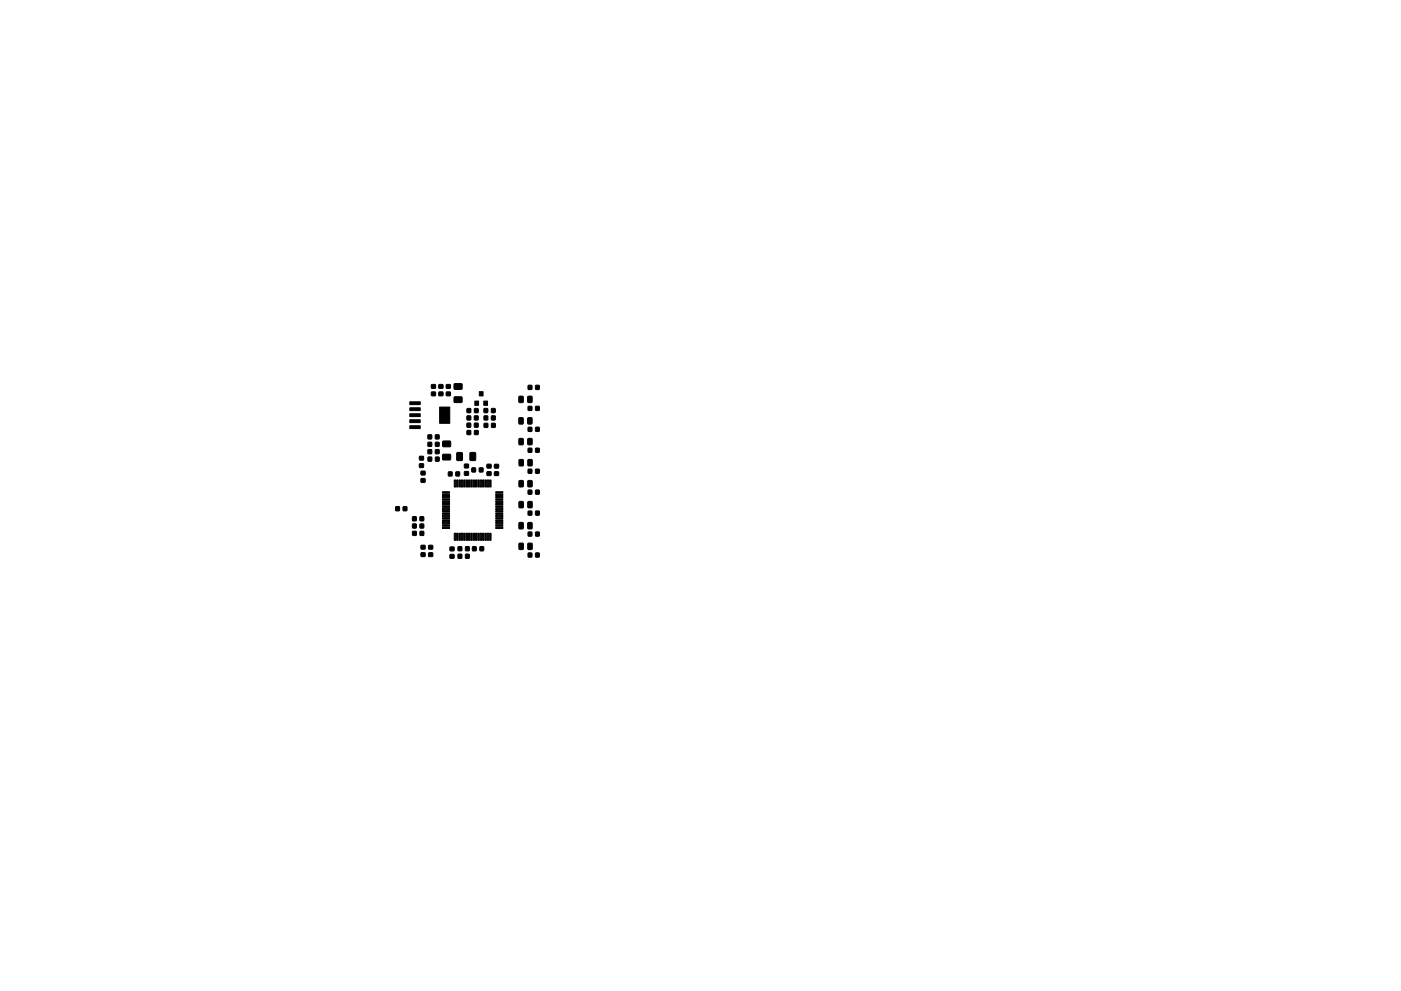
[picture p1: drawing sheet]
<svg xmlns="http://www.w3.org/2000/svg" width="297mm" height="210mm" viewBox="0 0 297 210" stroke-linecap="round" stroke-linejoin="round" font-family="sans-serif">
<g fill="#000" stroke="#000" stroke-width=".21">
<path d="M86.9 89.1h2.2v.6h-2.2zM86.9 86.5h2.2v.6h-2.2zM86.9 87.8h2.2v.6h-2.2zM86.9 90.3h2.2v.6h-2.2zM86.9 85.2h2.2v.6h-2.2zM88.9 98.4h.9v.7l-.8 .1zM88.9 96.8h.9v.8h-.8zM89.3 100h.8v.7l-.8 .1zM90.8 92.3h.7v.8h-.7zM90.8 93.9h.7v.8h-.8zM90.8 95.4h.7v.8h-.7zM90.8 97h.7v.8h-.7z"/>
<path d="M91.5 83.2h.8v.7l-.8 .1zM91.5 81.6h.8v.7l-.8 .1zM92.3 92.3h.8v.8h-.8zM92.3 93.9h.8v.8h-.8zM92.3 95.4h.8v.8h-.8zM92.3 97h.8v.8h-.8zM93.2 86.4h2.2v3.4h-2.2zM93.1 81.6h.8v.7l-.8 .1zM93.1 83.2h.8v.7h-.8zM94.6 83.2h.8l.1 .7-.8 .1zM94.6 81.6h.8l.1 .7-.8 .1zM93.9 96.4h1.6v1.1l-1.6 .1z"/>
<path d="M93.9 93.6h1.6v1.1l-1.6 .1zM96.3 81.4h1.6l.1 1.1-1.6 .1zM96.3 84.2h1.6l.1 1.1-1.6 .1zM96.9 96.1h1.1v1.6l-1.1-.1zM98.5 98.5h.8v.7h-.8zM99 88.3h.8v.8h-.8zM99 89.8h.8v.8h-.8zM99 91.4h.8v.8h-.8zM99 86.7h.8v.8h-.8zM99.7 96.1h1.1v1.6l-1.1-.1zM100.1 99.3h.7v.8h-.8zM100.6 88.3h.8l-.1 .8h-.7z"/>
<path d="M100.6 89.8h.8l-.1 .8h-.7zM100.6 91.4h.8l-.1 .8h-.7zM100.6 86.7h.8v.8h-.8zM100.7 85.1h.8v.9h-.8zM101.6 99.3h.8v.8h-.8zM101.6 83.1h.8v.9h-.8zM102.6 86.7h.8v.8h-.8zM102.6 88.3h.8v.8h-.8zM102.7 89.8l.7 .1v.8l-.8-.1zM102.6 85.1h.8v.9h-.8zM103.3 98.5h.8v.8h-.8zM104.2 86.7h.8l-.1 .8h-.7z"/>
<path d="M104.2 88.3h.8v.8h-.8zM104.2 89.8l.8 .1v.8l-.8-.1zM104.9 98.5h.8v.8h-.8zM110.1 88.7h.8l-.1 1.3-.8-.1zM110.1 84.1h.8l-.1 1.3-.8-.1zM110.1 93.1h.8v1.3l-.9-.1zM110.1 97.5l.8 .1v1.2h-.8zM112 90.7h.8l-.1 .8h-.7zM112 99.6h.8l-.1 .8h-.7zM112 81.8h.8l-.1 .8h-.7zM112 86.2h.8l-.1 .9-.7-.1zM112 95.1h.8l-.1 .9-.7-.1z"/>
<path d="M111.9 88.7h.9l-.1 1.3-.8-.1zM111.9 84.1l.7-.1 .2 .2v1l-.1 .2-.8-.1zM111.9 93.1l.7-.1 .2 .1v1.1l-.1 .2-.8-.1zM112 97.5l.8 .1v1.2h-.9zM113.6 90.7h.7v.8h-.7zM113.6 99.6h.7v.8h-.7zM113.6 81.8h.7v.8h-.7zM113.6 86.2h.7v.9l-.7-.1zM113.6 95.1h.7v.9l-.7-.1zM83.9 107.5h.8v.9l-.8-.1zM85.5 107.5h.8l-.1 .9-.7-.1zM87.5 109.6l.8 .1-.1 .8h-.7z"/>
<path d="M87.5 111.2h.8l-.1 .8h-.7zM87.5 112.7l.8 .1-.1 .8h-.7zM89.1 109.6l.7 .1v.8h-.7zM89.1 111.2h.7v.8h-.7zM89.1 112.7l.7 .1v.8h-.7zM89.3 101.6h.8v.7h-.8zM89.3 115.7h.8v.8h-.8zM89.3 117.3h.8v.7l-.8 .1zM90.9 115.7h.8v.8h-.8zM90.9 117.3h.8v.8h-.8zM93.8 104.3h1.5v.3h-1.5zM93.8 104.8h1.5v.3h-1.5z"/>
<path d="M93.8 105.3h1.5v.3h-1.5zM93.8 105.8h1.5v.3h-1.5zM93.8 106.3h1.5v.3h-1.5zM93.8 106.8h1.5v.3h-1.5zM93.8 107.3h1.5v.3h-1.5zM93.8 107.8h1.5v.3h-1.5zM93.8 108.3h1.5v.3h-1.5zM93.8 108.8h1.5v.3h-1.5zM93.8 109.3h1.5v.3h-1.5zM93.8 109.8h1.5v.3h-1.5zM93.8 110.3h1.5v.3h-1.5zM93.8 110.8h1.5v.3h-1.5z"/>
<path d="M93.8 111.3h1.5v.3h-1.5zM93.8 111.8h1.5v.3h-1.5zM95.1 100.1l.8 .1-.1 .8-.7-.1zM95.4 116.1h.9v.7h-.9zM95.4 117.7h.9v.7h-.9zM96.3 101.8h.3v1.5h-.3zM96.3 113.1h.3v1.5h-.3zM96.8 101.8h.3v1.5h-.3zM96.8 113.1h.3v1.5h-.3zM96.7 100.1l.7 .1v.8l-.7-.1zM97.3 101.8h.3v1.5h-.3zM97.3 113.1h.3v1.5h-.3z"/>
<path d="M97.1 116h.8v.8h-.8zM97.1 117.6h.8v.8h-.8zM97.8 101.8h.3v1.5h-.3zM97.8 113.1h.3v1.5h-.3zM98.3 101.8h.3v1.5h-.3zM98.3 113.1h.3v1.5h-.3zM98.8 101.8h.3v1.5h-.3zM98.8 113.1h.3v1.5h-.3zM98.5 100.1h.8v.7h-.8zM98.7 116h.8l-.1 .8h-.7zM98.7 117.6h.8l-.1 .8h-.7zM99.3 101.8h.3v1.5h-.3z"/>
<path d="M99.3 113.1h.3v1.5h-.3zM99.8 101.8h.3v1.5h-.3zM99.8 113.1h.3v1.5h-.3zM100.3 101.8h.3v1.5h-.3zM100.3 113.1h.3v1.5h-.3zM100.2 116h.7v.8h-.7zM100.8 101.8h.3v1.5h-.3zM100.8 113.1h.3v1.5h-.3zM101.3 101.8h.3v1.5h-.3zM101.3 113.1h.3v1.5h-.3zM101.8 101.8h.3v1.5h-.3zM101.8 113.1h.3v1.5h-.3z"/>
<path d="M101.8 116h.7v.8h-.7zM102.3 101.8h.3v1.5h-.3zM102.3 113.1h.3v1.5h-.3zM102.8 101.8h.3v1.5h-.3zM102.8 113.1h.3v1.5h-.3zM103.3 101.8h.3v1.5h-.3zM103.3 113.1h.3v1.5h-.3zM103.3 100.1h.8v.7l-.8 .1zM103.8 101.8h.3v1.5h-.3zM103.8 113.1h.3v1.5h-.3zM104.9 100.1h.8v.7l-.8 .1zM105.1 111.8h1.5v.3h-1.5z"/>
<path d="M105.1 111.3h1.5v.3h-1.5zM105.1 110.8h1.5v.3h-1.5zM105.1 110.3h1.5v.3h-1.5zM105.1 109.8h1.5v.3h-1.5zM105.1 109.3h1.5v.3h-1.5zM105.1 108.8h1.5v.3h-1.5zM105.1 108.3h1.5v.3h-1.5zM105.1 107.8h1.5v.3h-1.5zM105.1 107.3h1.5v.3h-1.5zM105.1 106.8h1.5v.3h-1.5zM105.1 106.3h1.5v.3h-1.5zM105.1 105.8h1.5v.3h-1.5z"/>
<path d="M105.1 105.3h1.5v.3h-1.5zM105.1 104.8h1.5v.3h-1.5zM105.1 104.3h1.5v.3h-1.5zM110.1 110.9h.8v1.3l-.9-.1zM110.1 106.4l.8 .1v1.2h-.9zM110.1 102h.8v1.3l-.9-.1zM110.1 115.3h.8v1.3l-.9-.1zM112 108.5h.8l-.1 .8h-.7zM112 104h.8l-.1 .8h-.7zM112 117.3l.8 .1-.1 .8-.7-.1zM112 112.9h.8l-.1 .8h-.7zM111.9 110.9h.9l-.1 1.3-.8-.1z"/>
<path d="M111.9 106.4l.9 .1-.1 1.2h-.8zM111.9 102h.9l-.1 1.3-.8-.1zM112 115.3h.8l-.1 1.3-.8-.1zM113.6 108.5h.7v.8h-.7zM113.6 104h.7v.8h-.7zM113.6 117.3l.7 .1v.8l-.7-.1zM113.6 112.9h.7v.8h-.7z"/>
</g>
</svg>
